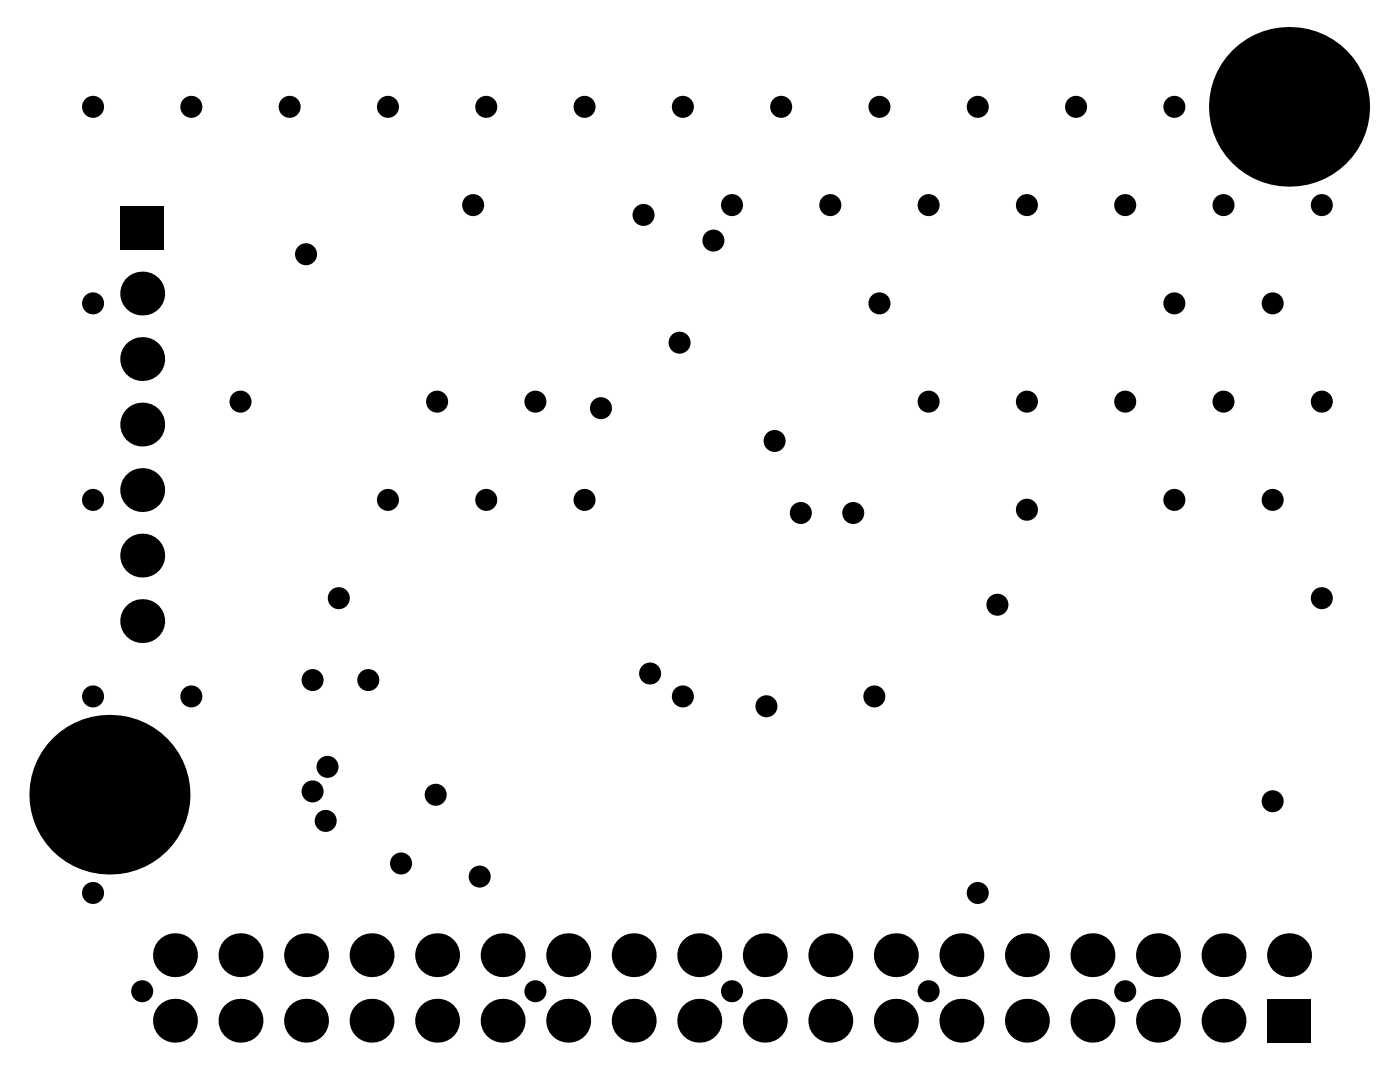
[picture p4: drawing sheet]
<svg xmlns="http://www.w3.org/2000/svg" width="279mm" height="216mm" viewBox="0 0 279 216" stroke-linecap="round" stroke-linejoin="round" font-family="sans-serif">
<g fill="#000">
<circle cx="18.6" cy="21.3" r="2.2"/>
<circle cx="38.2" cy="21.3" r="2.2"/>
<circle cx="57.8" cy="21.3" r="2.2"/>
<circle cx="77.4" cy="21.3" r="2.2"/>
<circle cx="97" cy="21.3" r="2.2"/>
<circle cx="116.7" cy="21.3" r="2.2"/>
<circle cx="136.3" cy="21.3" r="2.2"/>
<circle cx="155.9" cy="21.3" r="2.2"/>
<circle cx="175.5" cy="21.3" r="2.2"/>
<circle cx="195.1" cy="21.3" r="2.2"/>
<circle cx="214.8" cy="21.3" r="2.2"/>
<circle cx="234.4" cy="21.3" r="2.2"/>
<circle cx="257.3" cy="21.3" r="16"/>
<circle cx="28.4" cy="58.6" r="4.4"/>
<circle cx="61.1" cy="50.7" r="2.2"/>
<circle cx="94.4" cy="40.9" r="2.2"/>
<circle cx="128.4" cy="42.9" r="2.2"/>
<circle cx="142.4" cy="48" r="2.2"/>
<circle cx="146.1" cy="40.9" r="2.2"/>
<circle cx="165.7" cy="40.9" r="2.2"/>
<circle cx="185.3" cy="40.9" r="2.2"/>
<circle cx="204.9" cy="40.9" r="2.2"/>
<circle cx="224.6" cy="40.9" r="2.2"/>
<circle cx="244.2" cy="40.9" r="2.2"/>
<circle cx="263.8" cy="40.9" r="2.2"/>
<circle cx="18.6" cy="60.5" r="2.2"/>
<circle cx="28.4" cy="71.6" r="4.4"/>
<circle cx="135.6" cy="68.4" r="2.2"/>
<circle cx="175.5" cy="60.5" r="2.2"/>
<circle cx="234.4" cy="60.5" r="2.2"/>
<circle cx="254" cy="60.5" r="2.2"/>
<circle cx="18.6" cy="99.7" r="2.2"/>
<circle cx="28.4" cy="97.8" r="4.4"/>
<circle cx="28.4" cy="84.7" r="4.4"/>
<circle cx="48" cy="80.1" r="2.2"/>
<circle cx="77.4" cy="99.7" r="2.2"/>
<circle cx="87.2" cy="80.1" r="2.2"/>
<circle cx="97" cy="99.7" r="2.2"/>
<circle cx="106.9" cy="80.1" r="2.2"/>
<circle cx="116.7" cy="99.7" r="2.2"/>
<circle cx="119.9" cy="81.4" r="2.2"/>
<circle cx="154.6" cy="88" r="2.2"/>
<circle cx="185.3" cy="80.1" r="2.2"/>
<circle cx="204.9" cy="80.1" r="2.2"/>
<circle cx="224.6" cy="80.1" r="2.2"/>
<circle cx="234.4" cy="99.7" r="2.2"/>
<circle cx="244.2" cy="80.1" r="2.2"/>
<circle cx="254" cy="99.7" r="2.2"/>
<circle cx="263.8" cy="80.1" r="2.2"/>
<circle cx="28.4" cy="110.9" r="4.4"/>
<circle cx="67.6" cy="119.4" r="2.2"/>
<circle cx="159.8" cy="102.4" r="2.2"/>
<circle cx="170.3" cy="102.4" r="2.2"/>
<circle cx="204.9" cy="101.7" r="2.2"/>
<circle cx="263.8" cy="119.4" r="2.2"/>
<circle cx="18.6" cy="139" r="2.2"/>
<circle cx="28.4" cy="123.9" r="4.4"/>
<circle cx="38.2" cy="139" r="2.2"/>
<circle cx="62.4" cy="135.7" r="2.2"/>
<circle cx="73.5" cy="135.7" r="2.2"/>
<circle cx="129.7" cy="134.4" r="2.2"/>
<circle cx="136.3" cy="139" r="2.2"/>
<circle cx="174.5" cy="139" r="2.2"/>
<circle cx="199.1" cy="120.7" r="2.2"/>
<circle cx="21.8" cy="158.6" r="16"/>
<circle cx="62.4" cy="157.9" r="2.2"/>
<circle cx="65.4" cy="153" r="2.2"/>
<circle cx="87" cy="158.6" r="2.2"/>
<circle cx="153" cy="140.9" r="2.2"/>
<circle cx="254" cy="159.9" r="2.2"/>
<circle cx="18.6" cy="178.2" r="2.2"/>
<circle cx="65" cy="163.8" r="2.2"/>
<circle cx="80" cy="172.3" r="2.2"/>
<circle cx="95.7" cy="174.9" r="2.2"/>
<circle cx="195.1" cy="178.2" r="2.2"/>
<circle cx="28.4" cy="197.8" r="2.2"/>
<circle cx="34.9" cy="190.6" r="4.4"/>
<circle cx="48" cy="190.6" r="4.4"/>
<circle cx="61.1" cy="190.6" r="4.4"/>
<circle cx="74.2" cy="190.6" r="4.4"/>
<circle cx="87.2" cy="190.6" r="4.4"/>
<circle cx="100.3" cy="190.6" r="4.4"/>
<circle cx="106.9" cy="197.8" r="2.2"/>
<circle cx="113.4" cy="190.6" r="4.4"/>
<circle cx="126.5" cy="190.6" r="4.4"/>
<circle cx="139.6" cy="190.6" r="4.4"/>
<circle cx="146.1" cy="197.8" r="2.2"/>
<circle cx="152.6" cy="190.6" r="4.4"/>
<circle cx="165.7" cy="190.6" r="4.4"/>
<circle cx="178.8" cy="190.6" r="4.4"/>
<circle cx="185.3" cy="197.8" r="2.2"/>
<circle cx="191.9" cy="190.6" r="4.4"/>
<circle cx="204.9" cy="190.6" r="4.4"/>
<circle cx="218" cy="190.6" r="4.4"/>
<circle cx="224.6" cy="197.8" r="2.2"/>
<circle cx="231.1" cy="190.6" r="4.4"/>
<circle cx="244.2" cy="190.6" r="4.4"/>
<circle cx="257.3" cy="190.6" r="4.4"/>
<circle cx="34.9" cy="203.7" r="4.4"/>
<circle cx="48" cy="203.7" r="4.4"/>
<circle cx="61.1" cy="203.7" r="4.4"/>
<circle cx="74.2" cy="203.7" r="4.4"/>
<circle cx="87.2" cy="203.7" r="4.4"/>
<circle cx="100.3" cy="203.7" r="4.4"/>
<circle cx="113.4" cy="203.7" r="4.4"/>
<circle cx="126.5" cy="203.7" r="4.4"/>
<circle cx="139.6" cy="203.7" r="4.4"/>
<circle cx="152.6" cy="203.7" r="4.4"/>
<circle cx="165.7" cy="203.7" r="4.4"/>
<circle cx="178.8" cy="203.7" r="4.4"/>
<circle cx="191.9" cy="203.7" r="4.4"/>
<circle cx="204.9" cy="203.7" r="4.4"/>
<circle cx="218" cy="203.7" r="4.4"/>
<circle cx="231.1" cy="203.7" r="4.4"/>
<circle cx="244.2" cy="203.7" r="4.4"/>
</g>
<g fill="#000">
<path d="M24 41.1h8.8v8.8h-8.8z" fill-rule="evenodd"/>
<path d="M252.9 199.3h8.7v8.8h-8.7z" fill-rule="evenodd"/>
</g>
</svg>
